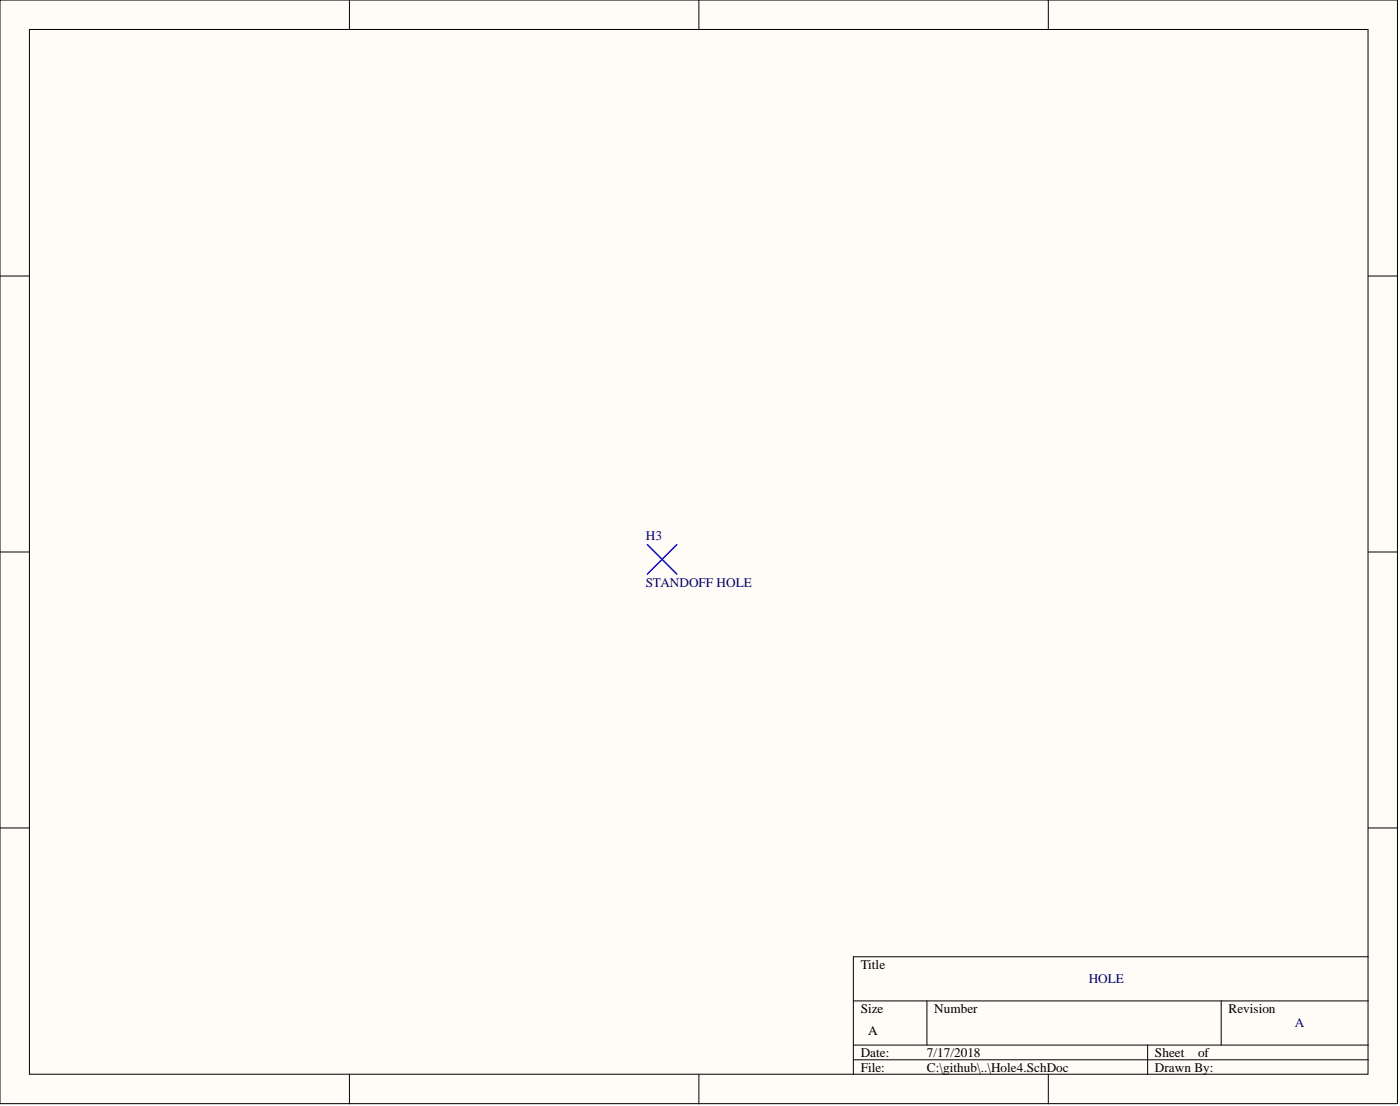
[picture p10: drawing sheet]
<svg xmlns="http://www.w3.org/2000/svg" width="241mm" height="190mm" viewBox="0 0 241 190" stroke-linecap="round" stroke-linejoin="round" font-family="sans-serif">
<defs><g id="words">
<g font-size="2.3" fill="#000080">
<text x="111.3" y="93">H3</text>
<text x="111.3" y="101.2">STANDOFF HOLE</text>
<text x="187.7" y="169.4">HOLE</text>
<text x="223.2" y="177">A</text>
</g>
<g font-size="2.3">
<text x="148.4" y="166.8">Title</text>
<text x="148.4" y="174.4">Size</text>
<text x="149.6" y="178.2">A</text>
<text x="161" y="174.4">Number</text>
<text x="211.7" y="174.4">Revision</text>
<text x="148.4" y="182">Date:</text>
<text x="148.4" y="184.6">File:</text>
<text x="159.8" y="182">7/17/2018</text>
<text x="159.8" y="184.6">C:\github\..\Hole4.SchDoc</text>
<text x="199.1" y="182">Sheet</text>
<text x="199.1" y="184.6">Drawn By:</text>
<text x="206.5" y="182">of</text>
</g>
</g></defs>
<g fill="#fffcf8" stroke="#000" stroke-width=".17">
<path d="M0 0h240.9v190.1h-240.9z"/>
<path d="M5.1 5.1h230.7v179.9h-230.7z"/>
</g>
<g fill="none" stroke="#000" stroke-width=".17">
<path d="M60.2 0v5.1M120.5 0v5.1M180.7 0v5.1M0 47.5h5.1M235.8 47.5h5.1M0 95.1h5.1M235.8 95.1h5.1M0 142.6h5.1M235.8 142.6h5.1M147.1 172.4h88.7M159.8 172.4v7.6M210.5 172.4v7.6"/>
<path d="M235.8 164.8h-88.7v20.3M60.2 185.1v5M120.5 185.1v5M147.1 180h88.7M147.1 182.5h88.7M180.7 185.1v5M197.8 180v5.1"/>
</g>
<path d="M111.6 93.8l5.1 5.1M116.7 93.8l-5.1 5.1" fill="none" stroke="#00f" stroke-width=".25"/>
<use href="#words"/>
</svg>
